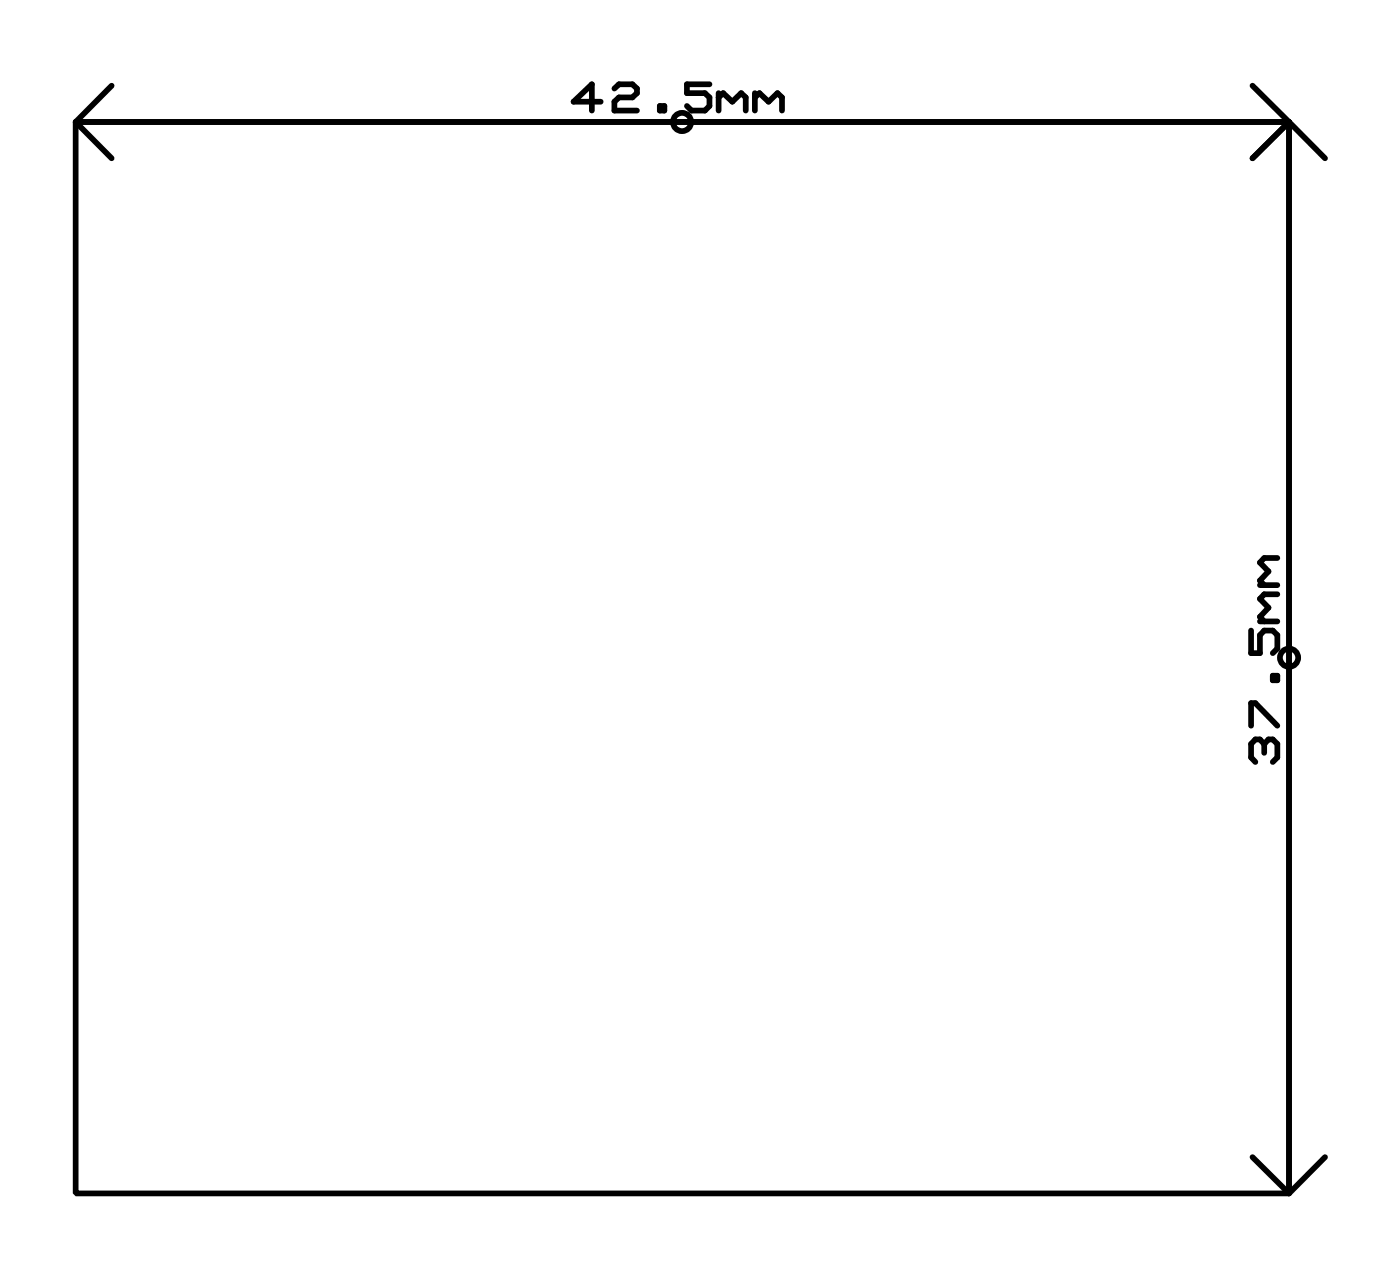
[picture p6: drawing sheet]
<svg xmlns="http://www.w3.org/2000/svg" width="49mm" height="44mm" viewBox="0 0 49 44" stroke-linecap="round" stroke-linejoin="round" font-family="sans-serif">
<g fill="none" stroke="#000" stroke-width=".2">
<path d="M2.6 4.3h42.5v37.5h-42.5zM2.6 4.3h42.5M2.6 4.3l1.3 1.2M3.9 3l-1.3 1.3M21 3.6h-.9l.6-.7v1M21.5 3.1l.2-.2h.4l.2 .2v.2l-.2 .1h-.4l-.2 .2v.3h.8M23.1 3.7h.2v.2h-.2zM24.8 2.9h-.7v.4h.6l.1 .1v.3l-.1 .2h-.5l-.1-.2M25.2 3.3v.6M25.2 3.4l.1-.1 .3 .3 .4-.3 .1 .1v.5M26.4 3.3v.6M26.4 3.4l.2-.1 .3 .3 .3-.3 .2 .1v.5"/>
<path d="M43.9 3l1.2 1.3M44.7 19.5h-.4l-.2 .2 .3 .3-.3 .3 .2 .2M45.1 4.3v37.5M45.1 4.3l-1.2 1.2M45.1 4.3l1.3 1.2M43.8 22.1v.8h.3v-.7l.2-.1h.3l.1 .1v.5l-.1 .2M43.8 25.4v-.8h.2l.7 .8M44.1 21.7h.6M44.1 20.5h.6M44.3 26l-.2-.1h-.1l-.2 .1v.5l.2 .2M44.3 26l.1-.1h.2l.1 .1v.5l-.1 .2M44.3 26v.3"/>
<path d="M44.6 23.6h.1v.2h-.1zM44.7 20.8h-.4l-.2 .2 .3 .3-.3 .3 .2 .1M43.9 40.5l1.2 1.3M46.4 40.5l-1.3 1.3"/>
<circle cx="23.9" cy="4.3" r=".32"/>
<circle cx="45.1" cy="23" r=".32"/>
</g>
</svg>
